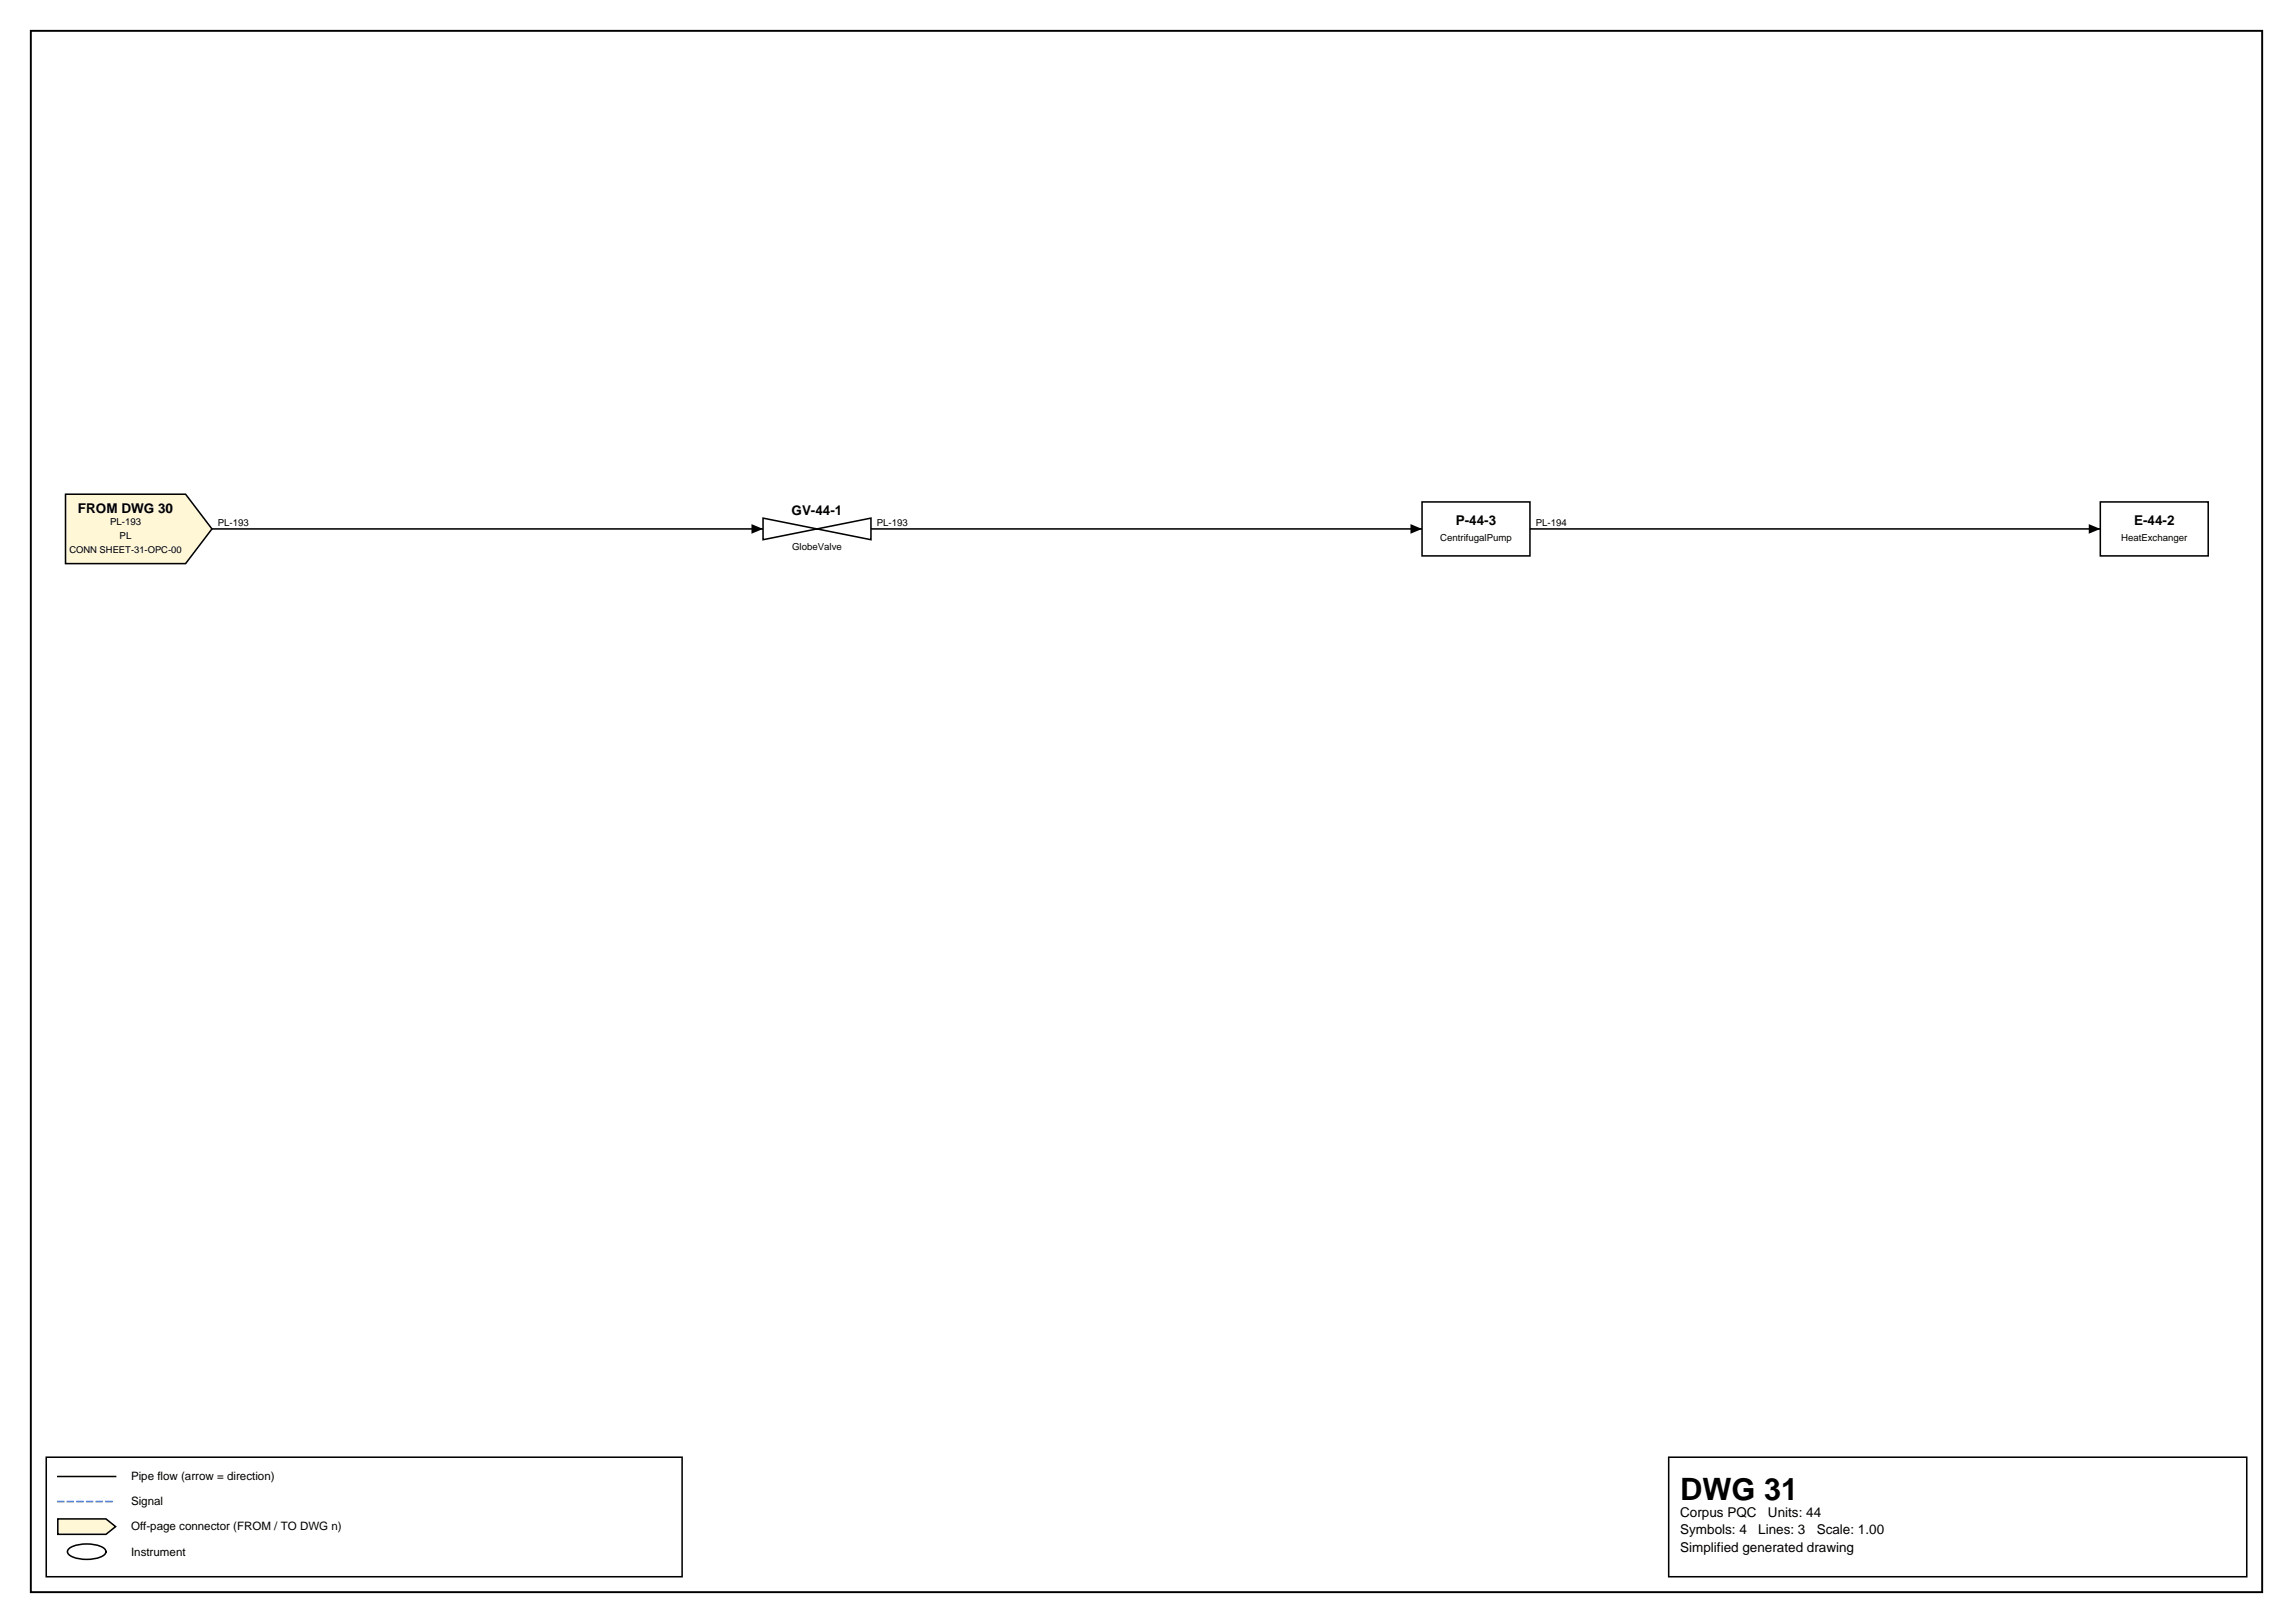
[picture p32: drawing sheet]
<svg xmlns="http://www.w3.org/2000/svg" width="420mm" height="297mm" viewBox="0 0 420 297" stroke-linecap="round" stroke-linejoin="round" font-family="sans-serif">
<defs><g id="words">
<text font-size="5.6" x="307.6" y="274.5">DWG 31</text>
<g font-size="2.5">
<text x="14.3" y="93.9">FROM DWG 30</text>
<text x="144.9" y="94.3">GV-44-1</text>
<text x="266.5" y="96">P-44-3</text>
<text x="390.7" y="96">E-44-2</text>
<text x="307.6" y="277.6">Corpus PQC</text>
<text x="307.6" y="280.8">Symbols: 4</text>
<text x="321.9" y="280.8">Lines: 3</text>
<text x="323.7" y="277.6">Units: 44</text>
<text x="332.6" y="280.8">Scale: 1.00</text>
<text x="307.6" y="284">Simplified generated drawing</text>
</g>
<g font-size="2.1">
<text x="24" y="270.9">Pipe flow (arrow = direction)</text>
<text x="24" y="275.5">Signal</text>
<text x="24" y="280.1">Off-page connector (FROM / TO DWG n)</text>
<text x="24" y="284.7">Instrument</text>
</g>
<g font-size="1.8">
<text x="20.1" y="96.1">PL-193</text>
<text x="21.9" y="98.7">PL</text>
<text x="39.9" y="96.3">PL-193</text>
<text x="145" y="100.6">GlobeValve</text>
<text x="160.5" y="96.3">PL-193</text>
<text x="263.7" y="99.1">CentrifugalPump</text>
<text x="281.2" y="96.3">PL-194</text>
<text x="388.3" y="99.1">HeatExchanger</text>
</g>
<text font-size="1.7" x="12.7" y="101.2">CONN SHEET-31-OPC-00</text>
</g></defs>
<path d="M5.6 5.6h408.6v285.8h-408.6z" fill="none" stroke="#000" stroke-width=".35"/>
<path d="M8.5 266.7h116.4v21.9h-116.4zM10.6 270.2h10.6M305.5 266.7h105.8v21.9h-105.8z" fill="none" stroke="#000" stroke-width=".28"/>
<path d="M10.6 274.8h10.6" fill="none" stroke="#0046c8" stroke-width=".28" stroke-dasharray="1.1 .7"/>
<path d="M10.6 278h8.8l1.8 1.4-1.8 1.4h-8.8z" fill="#fff7d6" stroke="#000" stroke-width=".28"/>
<path d="M38.8 96.8h100.9M159.5 96.8h100.8M280.1 96.8h104.4M12.7 283.4a6.7 6.7 0 0 1 6.3 0 .72 .72 0 0 1 0 1.2 6.7 6.7 0 0 1-6.3 0 .72 .72 0 0 1 0-1.2z" fill="none" stroke="#000" stroke-width=".28"/>
<path d="M137.6 95.9l2.1 .9-2.1 .9zM258.2 95.9l2.1 .9-2.1 .9zM382.4 95.9l2.1 .9-2.1 .9z" fill="#000"/>
<path d="M260.3 91.9h19.8v9.8h-19.8z" fill="#fff" stroke="#000" stroke-width=".28"/>
<path d="M12 90.5h22l4.8 6.3-4.8 6.4h-22z" fill="#fff7d6" stroke="#000" stroke-width=".28"/>
<path d="M139.7 91.9h19.8v9.8h-19.8z" fill="#fff"/>
<g fill="#fff" stroke="#000" stroke-width=".28">
<path d="M139.7 94.8l19.8 4v-4l-19.8 4z"/>
<path d="M384.5 91.9h19.8v9.8h-19.8z"/>
</g>
<use href="#words"/>
</svg>
